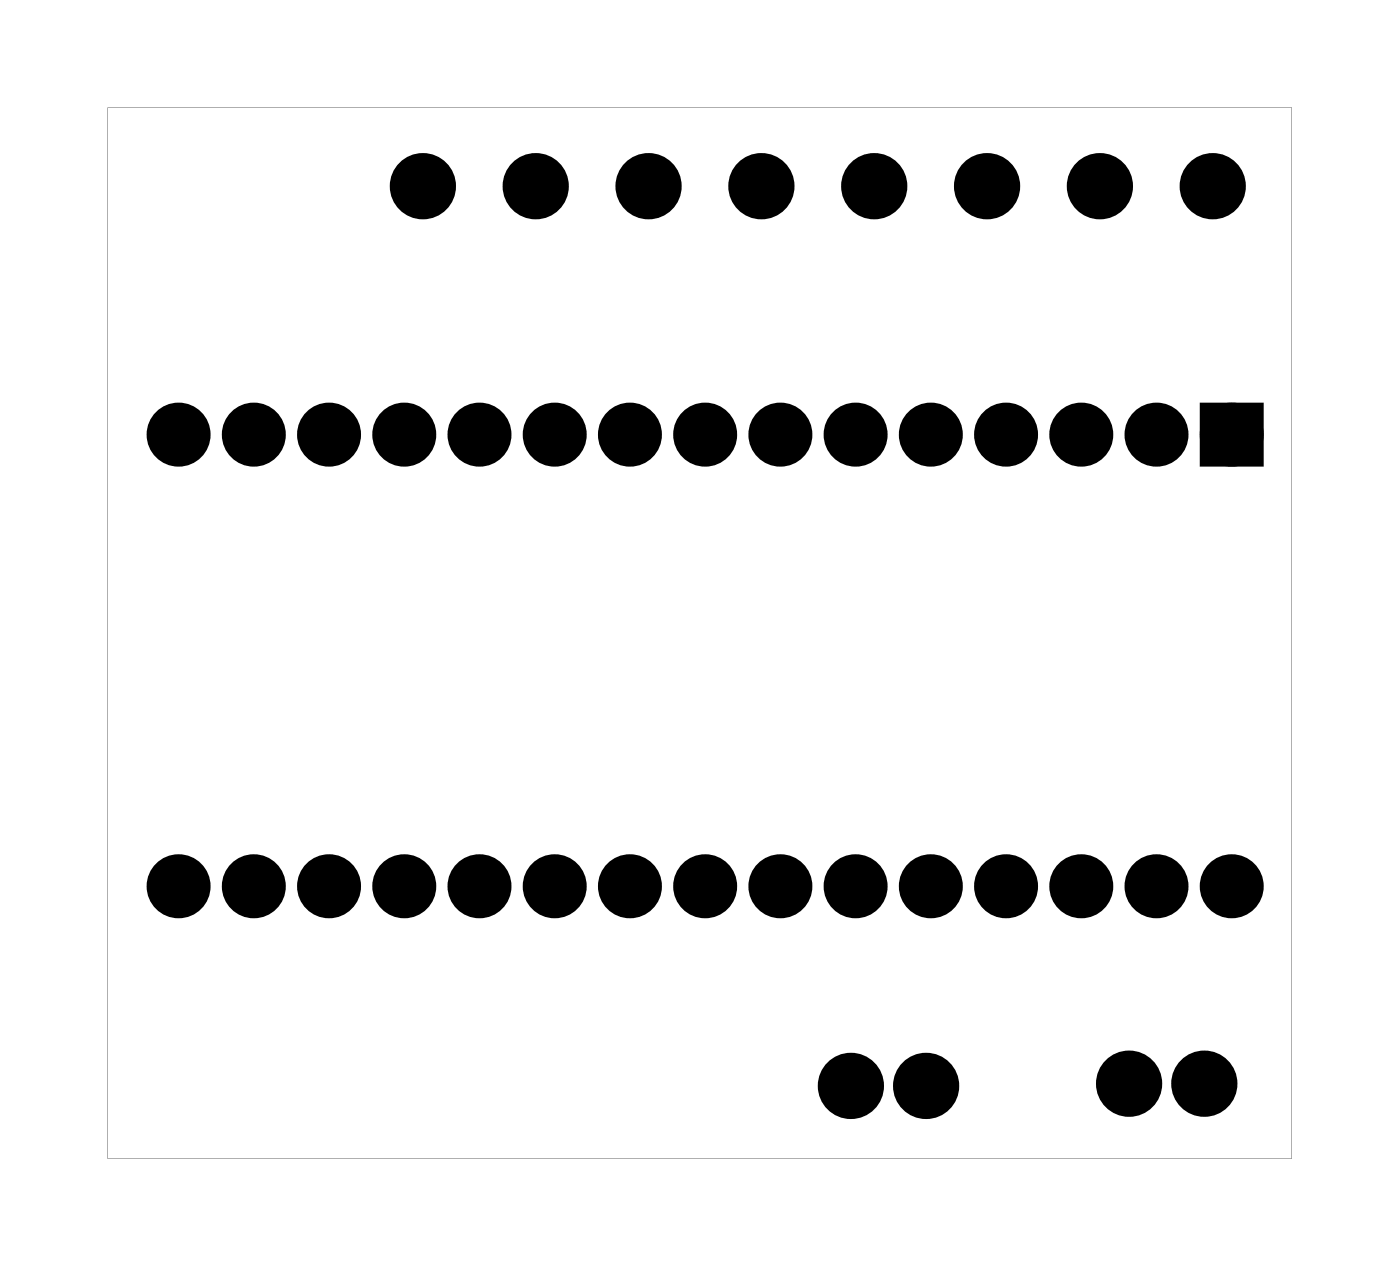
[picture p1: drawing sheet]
<svg xmlns="http://www.w3.org/2000/svg" width="47mm" height="43mm" viewBox="0 0 47 43" stroke-linecap="round" stroke-linejoin="round" font-family="sans-serif">
<g fill="#000">
<path d="M40.9 14h1.4v1.4h-1.4z"/>
<path d="M3.6 3.6h40v35.5h-40zM3.6 3.6v35.5h40v-35.5z"/>
</g>
<g fill="#000">
<circle cx="6" cy="14.7" r=".7"/>
<circle cx="8.6" cy="14.7" r=".7"/>
<circle cx="11.1" cy="14.7" r=".7"/>
<circle cx="13.7" cy="14.7" r=".7"/>
<circle cx="14.3" cy="6.3" r=".74"/>
<circle cx="16.2" cy="14.7" r=".7"/>
<circle cx="18.1" cy="6.3" r=".74"/>
<circle cx="18.7" cy="14.7" r=".7"/>
<circle cx="21.3" cy="14.7" r=".7"/>
<circle cx="21.9" cy="6.3" r=".74"/>
<circle cx="23.8" cy="14.7" r=".7"/>
<circle cx="25.7" cy="6.3" r=".74"/>
<circle cx="26.4" cy="14.7" r=".7"/>
<circle cx="28.9" cy="14.7" r=".7"/>
<circle cx="29.5" cy="6.3" r=".74"/>
<circle cx="31.4" cy="14.7" r=".7"/>
<circle cx="33.3" cy="6.3" r=".74"/>
<circle cx="34" cy="14.7" r=".7"/>
<circle cx="36.5" cy="14.7" r=".7"/>
<circle cx="37.1" cy="6.3" r=".74"/>
<circle cx="39.1" cy="14.7" r=".7"/>
<circle cx="40.9" cy="6.3" r=".74"/>
<circle cx="41.6" cy="14.7" r=".7"/>
<circle cx="6" cy="29.9" r=".7"/>
<circle cx="8.6" cy="29.9" r=".7"/>
<circle cx="11.1" cy="29.9" r=".7"/>
<circle cx="13.7" cy="29.9" r=".7"/>
<circle cx="16.2" cy="29.9" r=".7"/>
<circle cx="18.7" cy="29.9" r=".7"/>
<circle cx="21.3" cy="29.9" r=".7"/>
<circle cx="23.8" cy="29.9" r=".7"/>
<circle cx="26.4" cy="29.9" r=".7"/>
<circle cx="28.7" cy="36.6" r=".74"/>
<circle cx="28.9" cy="29.9" r=".7"/>
<circle cx="31.3" cy="36.6" r=".74"/>
<circle cx="31.4" cy="29.9" r=".7"/>
<circle cx="34" cy="29.9" r=".7"/>
<circle cx="36.5" cy="29.9" r=".7"/>
<circle cx="38.1" cy="36.6" r=".74"/>
<circle cx="39.1" cy="29.9" r=".7"/>
<circle cx="40.7" cy="36.6" r=".74"/>
<circle cx="41.6" cy="29.9" r=".7"/>
</g>
<g fill="none" stroke="#000" stroke-width=".76" stroke-linecap="butt">
<path d="M40.9 14h1.4v1.4h-1.4z"/>
<circle cx="6" cy="14.7" r=".7"/>
<circle cx="8.6" cy="14.7" r=".7"/>
<circle cx="11.1" cy="14.7" r=".7"/>
<circle cx="13.7" cy="14.7" r=".7"/>
<circle cx="14.3" cy="6.3" r=".74"/>
<circle cx="16.2" cy="14.7" r=".7"/>
<circle cx="18.1" cy="6.3" r=".74"/>
<circle cx="18.7" cy="14.7" r=".7"/>
<circle cx="21.3" cy="14.7" r=".7"/>
<circle cx="21.9" cy="6.3" r=".74"/>
<circle cx="23.8" cy="14.7" r=".7"/>
<circle cx="25.7" cy="6.3" r=".74"/>
<circle cx="26.4" cy="14.7" r=".7"/>
<circle cx="28.9" cy="14.7" r=".7"/>
<circle cx="29.5" cy="6.3" r=".74"/>
<circle cx="31.4" cy="14.7" r=".7"/>
<circle cx="33.3" cy="6.3" r=".74"/>
<circle cx="34" cy="14.7" r=".7"/>
<circle cx="36.5" cy="14.7" r=".7"/>
<circle cx="37.1" cy="6.3" r=".74"/>
<circle cx="39.1" cy="14.7" r=".7"/>
<circle cx="40.9" cy="6.3" r=".74"/>
<circle cx="41.6" cy="14.7" r=".7"/>
<circle cx="6" cy="29.9" r=".7"/>
<circle cx="8.6" cy="29.9" r=".7"/>
<circle cx="11.1" cy="29.9" r=".7"/>
<circle cx="13.7" cy="29.9" r=".7"/>
<circle cx="16.2" cy="29.9" r=".7"/>
<circle cx="18.7" cy="29.9" r=".7"/>
<circle cx="21.3" cy="29.9" r=".7"/>
<circle cx="23.8" cy="29.9" r=".7"/>
<circle cx="26.4" cy="29.9" r=".7"/>
<circle cx="28.7" cy="36.6" r=".74"/>
<circle cx="28.9" cy="29.9" r=".7"/>
<circle cx="31.3" cy="36.6" r=".74"/>
<circle cx="31.4" cy="29.9" r=".7"/>
<circle cx="34" cy="29.9" r=".7"/>
<circle cx="36.5" cy="29.9" r=".7"/>
<circle cx="38.1" cy="36.6" r=".74"/>
<circle cx="39.1" cy="29.9" r=".7"/>
<circle cx="40.7" cy="36.6" r=".74"/>
<circle cx="41.6" cy="29.9" r=".7"/>
</g>
</svg>
